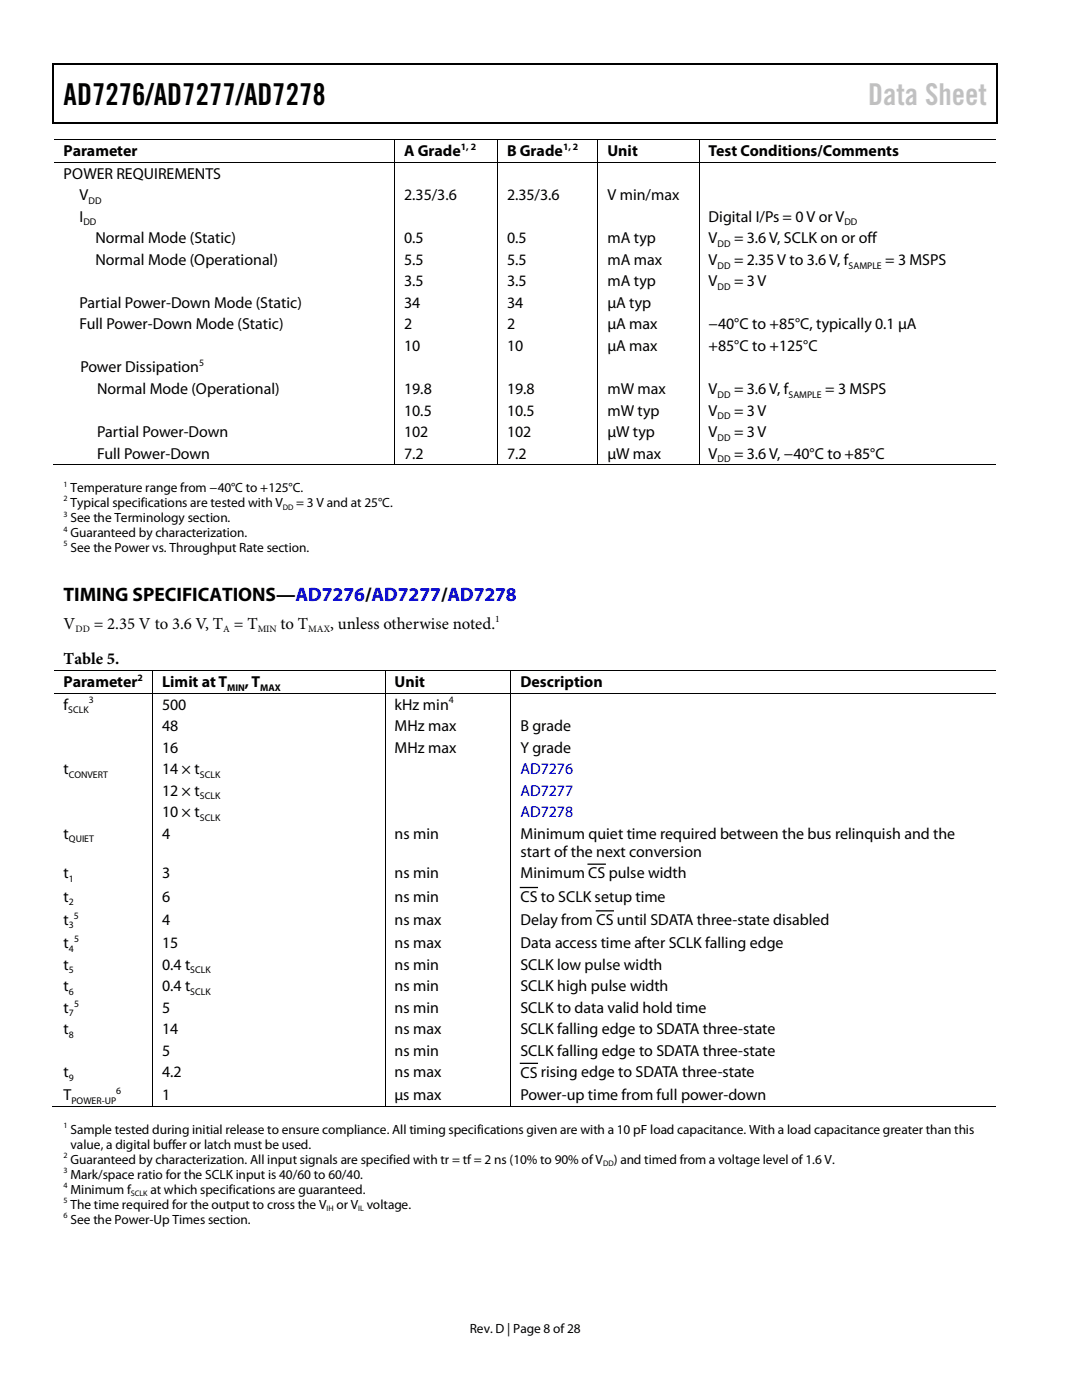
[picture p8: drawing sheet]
<svg xmlns="http://www.w3.org/2000/svg" width="216mm" height="279mm" viewBox="0 0 216 279" stroke-linecap="round" stroke-linejoin="round" font-family="sans-serif">
<defs><g id="words">
<text font-size="6" x="12.7" y="20.9">AD7276/AD7277/AD7278</text>
<text font-size="6" fill="#c1c1c1" x="173.2" y="20.9">Data Sheet</text>
<text font-size="3.9" x="12.7" y="120">TIMING SPECIFICATIONS—AD7276/AD7277/AD7278</text>
<g font-size="3.3">
<text x="12.7" y="125.5">V</text>
<text x="18.7" y="125.5">= 2.35 V to 3.6 V, T = T</text>
<text x="56" y="125.5">to T</text>
<text x="65.9" y="125.5">, unless otherwise noted.</text>
<text x="12.7" y="132.5">Table 5.</text>
</g>
<g font-size="3.2">
<text x="12.7" y="31.2">Parameter</text>
<text x="12.7" y="35.7">POWER REQUIREMENTS</text>
<text x="80.6" y="31.2">A Grade</text>
<text x="101.2" y="31.2">B Grade</text>
<text x="121.2" y="31.2">Unit</text>
<text x="141.4" y="31.2">Test Conditions/Comments</text>
<text x="15.9" y="40">V</text>
<text x="80.6" y="40">2.35/3.6</text>
<text x="101.2" y="40">2.35/3.6</text>
<text x="121.2" y="40">V min/max</text>
<text x="15.9" y="44.3">I</text>
<text x="141.4" y="44.3">Digital I/Ps = 0 V or V</text>
<text x="19" y="48.6">Normal Mode (Static)</text>
<text x="19" y="52.9">Normal Mode (Operational)</text>
<text x="80.6" y="48.6">0.5</text>
<text x="80.6" y="52.9">5.5</text>
<text x="101.2" y="52.9">5.5</text>
<text x="101.2" y="48.6">0.5</text>
<text x="121.2" y="52.9">mA max</text>
<text x="121.2" y="48.6">mA typ</text>
<text x="141.4" y="48.6">V</text>
<text x="141.4" y="52.9">V</text>
<text x="146.5" y="48.6">= 3.6 V, SCLK on or off</text>
<text x="146.5" y="52.9">= 2.35 V to 3.6 V, f</text>
<text x="176.6" y="52.9">= 3 MSPS</text>
<text x="80.6" y="57.2">3.5</text>
<text x="101.2" y="57.2">3.5</text>
<text x="121.2" y="57.2">mA typ</text>
<text x="141.4" y="57.2">V</text>
<text x="146.5" y="57.2">= 3 V</text>
<text x="15.9" y="61.5">Partial Power-Down Mode (Static)</text>
<text x="15.9" y="65.7">Full Power-Down Mode (Static)</text>
<text x="80.6" y="61.5">34</text>
<text x="80.6" y="65.7">2</text>
<text x="101.2" y="61.5">34</text>
<text x="101.2" y="65.7">2</text>
<text x="121.2" y="61.5">µA typ</text>
<text x="121.2" y="65.7">µA max</text>
<text x="141.4" y="65.7">−40°C to +85°C, typically 0.1 µA</text>
<text x="80.6" y="70.1">10</text>
<text x="101.2" y="70.1">10</text>
<text x="121.2" y="70.1">µA max</text>
<text x="141.4" y="70.1">+85°C to +125°C</text>
<text x="16" y="74.3">Power Dissipation</text>
<text x="19.4" y="78.7">Normal Mode (Operational)</text>
<text x="80.6" y="78.7">19.8</text>
<text x="80.6" y="82.9">10.5</text>
<text x="101.2" y="78.7">19.8</text>
<text x="101.2" y="82.9">10.5</text>
<text x="121.2" y="78.7">mW max</text>
<text x="121.2" y="82.9">mW typ</text>
<text x="141.4" y="78.7">V</text>
<text x="141.4" y="82.9">V</text>
<text x="146.5" y="78.7">= 3.6 V, f</text>
<text x="146.5" y="82.9">= 3 V</text>
<text x="164.6" y="78.7">= 3 MSPS</text>
<text x="19.4" y="87.2">Partial Power-Down</text>
<text x="80.6" y="87.2">102</text>
<text x="101.2" y="87.2">102</text>
<text x="121.2" y="87.2">µW typ</text>
<text x="141.4" y="87.2">V</text>
<text x="146.5" y="87.2">= 3 V</text>
<text x="19.4" y="91.5">Full Power-Down</text>
<text x="80.6" y="91.5">7.2</text>
<text x="101.2" y="91.5">7.2</text>
<text x="121.2" y="91.5">µW max</text>
<text x="141.4" y="91.5">V</text>
<text x="146.5" y="91.5">= 3.6 V, −40°C to +85°C</text>
<text x="12.7" y="137.1">Parameter</text>
<text x="32.3" y="137.1">Limit at T</text>
<text x="48.9" y="137.1">, T</text>
<text x="78.7" y="137.1">Unit</text>
<text x="103.8" y="137.1">Description</text>
<text x="12.7" y="141.6">f</text>
<text x="32.3" y="141.6">500</text>
<text x="78.7" y="141.6">kHz min</text>
<text x="32.3" y="145.9">48</text>
<text x="78.7" y="145.9">MHz max</text>
<text x="103.8" y="145.9">B grade</text>
<text x="12.7" y="154.5">t</text>
<text x="32.3" y="154.5">14 × t</text>
<text x="32.3" y="150.2">16</text>
<text x="78.7" y="150.2">MHz max</text>
<text x="103.8" y="150.2">Y grade</text>
<text x="32.3" y="158.8">12 × t</text>
<text x="12.7" y="167.4">t</text>
<text x="32.3" y="163.1">10 × t</text>
<text x="32.3" y="167.4">4</text>
<text x="78.7" y="167.4">ns min</text>
<text x="103.8" y="167.4">Minimum quiet time required between the bus relinquish and the</text>
<text x="103.8" y="171">start of the next conversion</text>
<text x="12.7" y="175.3">t</text>
<text x="12.7" y="179.9">t</text>
<text x="32.3" y="175.3">3</text>
<text x="32.3" y="179.9">6</text>
<text x="78.7" y="175.3">ns min</text>
<text x="78.7" y="179.9">ns min</text>
<text x="103.8" y="180">CS to SCLK setup time</text>
<text x="103.8" y="175.3">Minimum CS pulse width</text>
<text x="12.7" y="184.6">t</text>
<text x="32.3" y="184.6">4</text>
<text x="78.7" y="184.6">ns max</text>
<text x="103.8" y="184.6">Delay from CS until SDATA three-state disabled</text>
<text x="12.7" y="189.2">t</text>
<text x="32.3" y="189.2">15</text>
<text x="78.7" y="189.2">ns max</text>
<text x="103.8" y="189.2">Data access time after SCLK falling edge</text>
<text x="12.7" y="193.5">t</text>
<text x="12.7" y="197.8">t</text>
<text x="32.3" y="193.5">0.4 t</text>
<text x="32.3" y="197.8">0.4 t</text>
<text x="78.7" y="193.5">ns min</text>
<text x="78.7" y="197.8">ns min</text>
<text x="103.8" y="193.5">SCLK low pulse width</text>
<text x="103.8" y="197.8">SCLK high pulse width</text>
<text x="12.7" y="202.1">t</text>
<text x="32.3" y="202.1">5</text>
<text x="78.7" y="202.1">ns min</text>
<text x="103.8" y="202.1">SCLK to data valid hold time</text>
<text x="12.7" y="206.4">t</text>
<text x="32.3" y="206.4">14</text>
<text x="78.7" y="206.4">ns max</text>
<text x="103.8" y="206.4">SCLK falling edge to SDATA three-state</text>
<text x="12.7" y="215">t</text>
<text x="32.3" y="215">4.2</text>
<text x="32.3" y="210.7">5</text>
<text x="78.7" y="215">ns max</text>
<text x="78.7" y="210.7">ns min</text>
<text x="103.8" y="215.1">CS rising edge to SDATA three-state</text>
<text x="103.8" y="210.7">SCLK falling edge to SDATA three-state</text>
<text x="12.7" y="219.6">T</text>
<text x="32.3" y="219.6">1</text>
<text x="78.7" y="219.6">µs max</text>
<text x="103.8" y="219.6">Power-up time from full power-down</text>
</g>
<g font-size="3.2" fill="#00f">
<text x="103.8" y="154.5">AD7276</text>
<text x="103.8" y="158.8">AD7277</text>
<text x="103.8" y="163.1">AD7278</text>
</g>
<g font-size="2.7">
<text x="14.1" y="98.2">Temperature range from −40°C to +125°C.</text>
<text x="14.1" y="101.1">Typical specifications are tested with V</text>
<text x="59.1" y="101.1">= 3 V and at 25°C.</text>
<text x="14.1" y="104.1">See the Terminology section.</text>
<text x="14.1" y="107.1">Guaranteed by characterization.</text>
<text x="14.1" y="110.1">See the Power vs. Throughput Rate section.</text>
<text x="14.1" y="226.3">Sample tested during initial release to ensure compliance. All timing specifications given are with a 10 pF load capacitance. With a load capacitance greater than this</text>
<text x="14.1" y="232.2">Guaranteed by characterization. All input signals are specified with tr = tf = 2 ns (10% to 90% of V</text>
<text x="14.1" y="229.2">value, a digital buffer or latch must be used.</text>
<text x="122.5" y="232.2">) and timed from a voltage level of 1.6 V.</text>
<text x="14.1" y="235.2">Mark/space ratio for the SCLK input is 40/60 to 60/40.</text>
<text x="14.1" y="238.2">Minimum f</text>
<text x="30" y="238.2">at which specifications are guaranteed.</text>
<text x="14.1" y="241.2">The time required for the output to cross the V</text>
<text x="14.1" y="244.2">See the Power-Up Times section.</text>
<text x="67.1" y="241.2">or V voltage.</text>
<text x="93.7" y="266">Rev. D | Page 8 of28</text>
</g>
<g font-size="1.9">
<text x="91.9" y="30">1, 2</text>
<text x="112.4" y="30">1, 2</text>
<text x="17.7" y="40.7">DD</text>
<text x="16.6" y="45">DD</text>
<text x="168.5" y="45">DD</text>
<text x="143.2" y="49.3">DD</text>
<text x="143.2" y="53.6">DD</text>
<text x="169.3" y="53.6">SAMPLE</text>
<text x="143.2" y="57.9">DD</text>
<text x="39.7" y="73.1">5</text>
<text x="143.2" y="79.4">DD</text>
<text x="143.2" y="83.7">DD</text>
<text x="157.4" y="79.4">SAMPLE</text>
<text x="143.2" y="88">DD</text>
<text x="143.2" y="92.2">DD</text>
<text x="98.8" y="124.1">1</text>
<text x="15.1" y="126.2">DD</text>
<text x="44.5" y="126.2">A</text>
<text x="51.4" y="126.2">MIN</text>
<text x="61.5" y="126.2">MAX</text>
<text x="27.4" y="135.9">2</text>
<text x="45.3" y="137.8">MIN</text>
<text x="51.9" y="137.8">MAX</text>
<text x="13.6" y="142.3">SCLK</text>
<text x="17.7" y="140.4">3</text>
<text x="89.5" y="140.4">4</text>
<text x="13.8" y="155.2">CONVERT</text>
<text x="39.9" y="155.2">SCLK</text>
<text x="39.9" y="159.5">SCLK</text>
<text x="39.9" y="163.8">SCLK</text>
<text x="13.8" y="168.1">QUIET</text>
<text x="13.8" y="176">1</text>
<text x="13.8" y="180.6">2</text>
<text x="13.8" y="185.3">3</text>
<text x="14.7" y="183.3">5</text>
<text x="13.8" y="189.9">4</text>
<text x="14.8" y="188">5</text>
<text x="13.8" y="194.2">5</text>
<text x="38" y="194.2">SCLK</text>
<text x="13.8" y="198.5">6</text>
<text x="13.8" y="202.8">7</text>
<text x="14.8" y="200.9">5</text>
<text x="38" y="198.5">SCLK</text>
<text x="13.8" y="207.1">8</text>
<text x="13.8" y="215.7">9</text>
<text x="14.3" y="220.3">POWER-UP</text>
<text x="23.2" y="218.4">6</text>
</g>
<g font-size="1.6">
<text x="12.7" y="97.1">1</text>
<text x="12.7" y="100.1">2</text>
<text x="56.4" y="101.7">DD</text>
<text x="12.7" y="103.1">3</text>
<text x="12.7" y="106.1">4</text>
<text x="12.7" y="109.1">5</text>
<text x="12.7" y="225.2">1</text>
<text x="12.7" y="231.2">2</text>
<text x="120.4" y="232.8">DD</text>
<text x="12.7" y="234.2">3</text>
<text x="12.7" y="237.2">4</text>
<text x="26.1" y="238.8">SCLK</text>
<text x="12.7" y="240.2">5</text>
<text x="12.7" y="243.2">6</text>
<text x="65.2" y="241.8">IH</text>
<text x="71.5" y="241.8">IL</text>
</g>
</g></defs>
<g fill="#000">
<path d="M10.5 12.7h.3v1h-.3zM10.5 12.7h.3v.3h-.3zM133.3 12.7h.3v.3h-.3zM198.8 12.7h.2v1h-.2zM198.8 12.7h.2v.3h-.2zM10.5 24.4h.3v.2h-.3zM78.7 27.9h.1v.1h-.1zM78.7 32.4h.1v.2h-.1zM99.2 27.9h.2v.1h-.2zM99.2 32.4h.2v.2h-.2zM119.2 27.9h.2v.1h-.2zM119.2 32.4h.2v.2h-.2z"/>
<path d="M133.1 24.4h.2v.2h-.2zM139.4 27.9h.2v.1h-.2zM139.4 32.4h.2v.2h-.2zM198.8 24.4h.2v.2h-.2zM78.7 92.7h.1v.2h-.1zM99.2 92.7h.2v.2h-.2zM119.2 92.7h.2v.2h-.2zM139.4 92.7h.2v.2h-.2zM30.4 133.8h.1v.1h-.1zM30.4 138.3h.1v.2h-.1zM76.8 133.8h.1v.1h-.1zM76.8 138.3h.1v.2h-.1z"/>
<path d="M101.9 133.8h.1v.1h-.1zM101.9 138.3h.1v.2h-.1zM30.4 220.8h.1v.2h-.1zM76.8 220.8h.1v.2h-.1zM101.9 220.8h.1v.2h-.1z"/>
</g>
<path d="M10.7 13.7v10.7M10.8 12.8h122.5M133.6 12.8h65.2M198.9 13.7v10.7M10.8 24.5h188M103.8 177.1h3.4M117.3 172.5h3.5M119 181.8h3.4M103.8 212.2h3.4" fill="none" stroke="#000" stroke-width=".25"/>
<g fill="none" stroke="#000" stroke-width=".2">
<path d="M10.8 27.9h67.9M10.8 32.5h67.9M78.7 28v4.4M78.7 32.6v60.1M78.8 27.9h20.4M78.8 32.5h20.4M99.3 28v4.4M99.3 32.6v60.1M99.4 27.9h19.8M99.4 32.5h19.8M119.3 28v4.4M119.3 32.6v60.1"/>
<path d="M119.4 27.9h20M119.4 32.5h20M139.5 28v4.4M139.5 32.6v60.1M139.6 27.9h59.2M139.6 32.5h59.2M10.5 92.8h68.2M78.8 92.8h20.4M99.4 92.8h19.8M119.4 92.8h20M139.6 92.8h59.2M10.8 133.9h19.6"/>
<path d="M10.8 138.4h19.6M30.4 133.9v4.4M30.4 138.5v82.3M30.5 133.9h46.3M30.5 138.4h46.3M76.8 133.9v4.4M76.8 138.5v82.3M76.9 133.9h25M76.9 138.4h25M101.9 133.9v4.4M101.9 138.5v82.3M102 133.9h96.8"/>
<path d="M102 138.4h96.8M10.5 220.9h19.9M30.5 220.9h46.3M76.9 220.9h25M102 220.9h96.8"/>
</g>
<use href="#words"/>
</svg>
